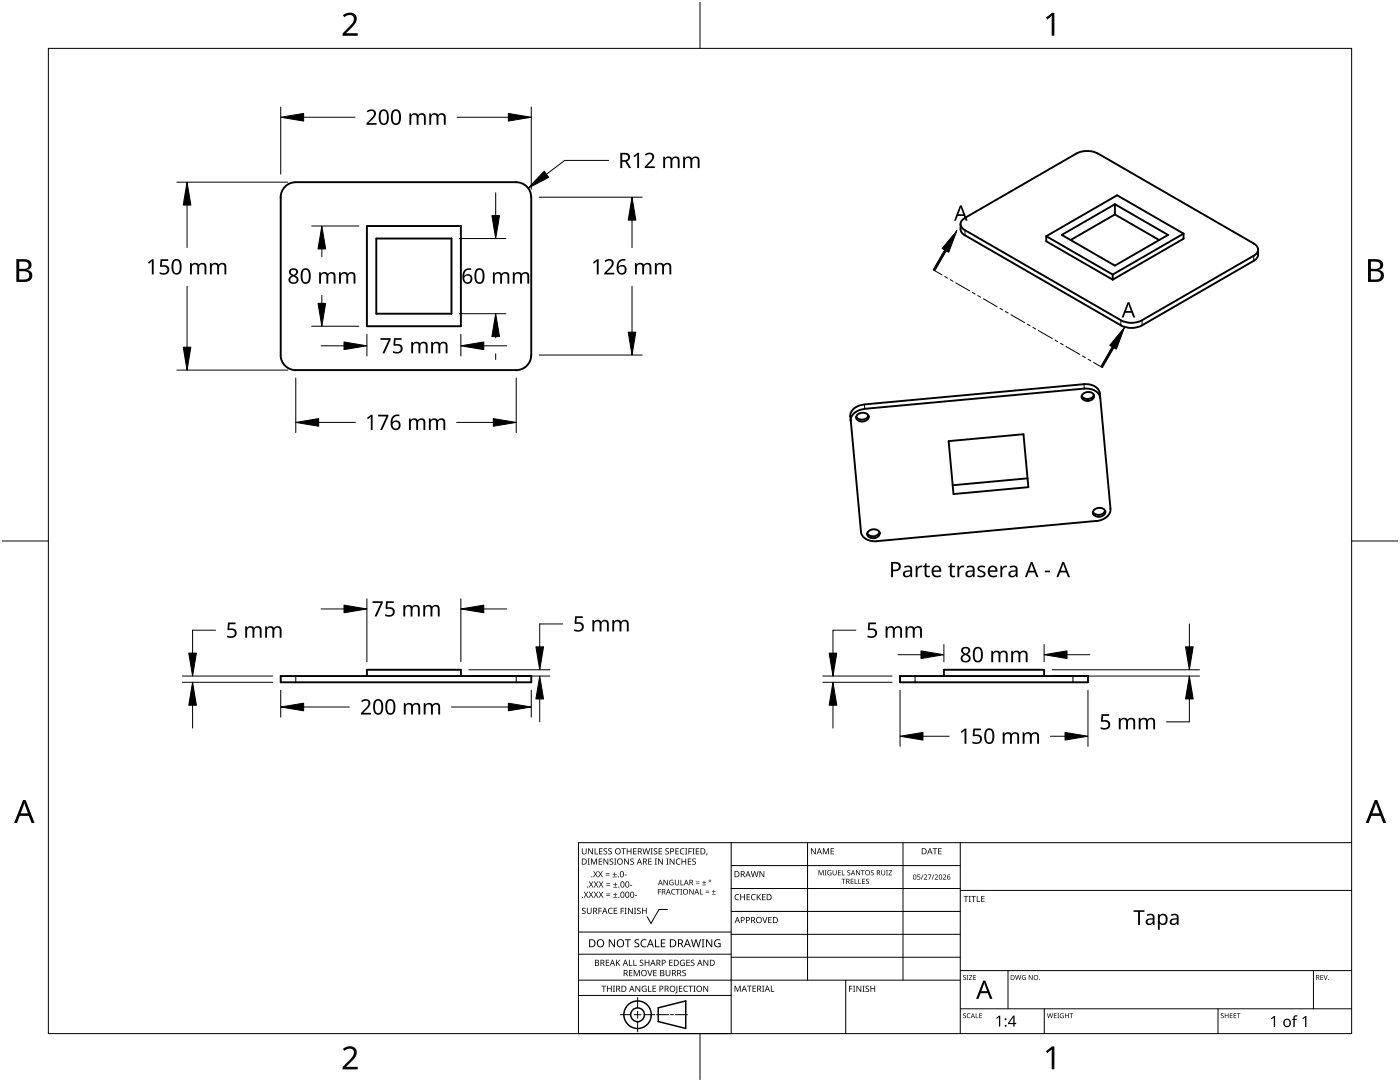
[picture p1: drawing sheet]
<svg xmlns="http://www.w3.org/2000/svg" width="279mm" height="216mm" viewBox="0 0 279 216" stroke-linecap="round" stroke-linejoin="round" font-family="sans-serif">
<g fill="none" stroke="#000" stroke-width=".38">
<path d="M103 36.4a2.95 2.95 0 0 1 3 3v31.4a3 3 0 0 1-3 3.1M103 36.3l-44 .1a3 3 0 0 0-3 3v31.4a3 3 0 0 0 3 3.1M73.2 45.1h18.8v20h-18.8zM75.1 47.6h15v15h-15zM191.7 45.8a1.68 1.68 0 0 0 .9 1.2M191.7 44.7v1M192.6 43.5l22.2-12.9a4.8 4.8 0 0 1 4.3 0l31.1 18a1.28 1.28 0 0 1 .9 1.2 1.28 1.28 0 0 1-.9 1.2l-22.3 12.9a4.7 4.7 0 0 1-4.2 0l-31.1-18a1.26 1.26 0 0 1-.9-1.2 1.26 1.26 0 0 1 .9-1.2M192.6 46.9l31.1 18M208.8 47.1l13.3 7.7M208.8 47.1v1.1l13.3 7.6M211.9 46.9l10.6-6.1 10.6 6.1-10.6 6.1zM222.1 54.8v1"/>
<path d="M222.5 42.8l-8.8 5.1M222.5 42.8l8.8 5.1M222.5 40.8v2M236.2 46.6l-13.3-7.6-14.1 8.1M236.2 46.6v1l-14.1 8.2M236.2 46.6l-14.1 8.2M250.2 52.1l-22.3 12.8M251.1 49.8a1.88 1.88 0 0 1-.9 2.3M59 73.8h44M216.1 78.7a1.36 1.36 0 0 1 2.3 .3 1.33 1.33 0 0 1-1.2 1 1.33 1.33 0 0 1-1.3-.8zM216.3 76.7a2.75 2.75 0 0 1 3.2 1.8M216.3 76.7l-43.8 4"/>
<path d="M218.3 78.8a1.43 1.43 0 0 1-2.4 .2M219.5 78.5l2.1 23.1M219.5 79.4a2.35 2.35 0 0 0-2.4-1.9l-44.5 4.1M223.7 64.9a4.7 4.7 0 0 0 4.2 0M169.7 83.1l2.1 23M171.1 82.8a1.38 1.38 0 0 1 2.3 .3 1.34 1.34 0 0 1-1.2 1 1.34 1.34 0 0 1-1.3-.7zM172.5 80.7a2.75 2.75 0 0 0-2.8 2.4M172.6 81.6a2.73 2.73 0 0 0-2.8 2.4M173.3 82.9a1.43 1.43 0 0 1-2.4 .2M189.3 88l15-1.4 .9 10.6-14.9 1.4zM205.1 95.4l-15 1.4M173.3 106.1a1.36 1.36 0 0 1 2.3 .3 1.33 1.33 0 0 1-1.2 1 1.33 1.33 0 0 1-1.3-.8z"/>
<path d="M175.5 106.2a1.43 1.43 0 0 1-2.4 .2M218.3 101.8a1.38 1.38 0 0 1 2.3 .3 1.33 1.33 0 0 1-1.2 1 1.33 1.33 0 0 1-1.3-.7zM218.8 103.9l-43.8 4.1a2.78 2.78 0 0 1-3.2-1.8M220.5 101.9a1.4 1.4 0 0 1-2.4 .3M221.6 101.6a2.63 2.63 0 0 1-2.8 2.4M56 134.9h50v1.2h-50zM73.2 134.9v-1.3h18.8v1.3M179.6 134.9h37.5v1.2h-37.5zM188.4 134.9v-1.3h20v1.3"/>
</g>
<path d="M192.6 45.9v1M250.2 51v1.1M216.3 76.7l.1 .8M223.7 63.9v1M227.9 63.9v1M172.5 80.7l.1 .9M59 134.9v1.2M103 134.9v1.2M182.6 134.9v1.2M214.1 134.9v1.2" fill="none" stroke="#000" stroke-width=".2"/>
<path d="M9.7 9.7h260v196.5h-260z" fill="none" stroke="#000" stroke-width=".2"/>
<path d="M139.7 .5v9.2M.5 108h9.2M269.7 108h9.2M139.7 206.2v9.2" fill="none" stroke="#000" stroke-width=".2"/>
<g fill="#000">
<path d="M68.4 3.1a1.64 1.64 0 0 1 2.8 .4 2.52 2.52 0 0 1-1.2 2.2l-.9 .9h2.3v.5h-3v-.4l1.2-1.2a1.95 1.95 0 0 0 .9-2.2 1.23 1.23 0 0 0-1.8 .1zM208.7 3.5l1.3-.9h.4v4.5h-.5v-4l-.9 .8zM68.4 209.3a1.64 1.64 0 0 1 2.8 .4 2.52 2.52 0 0 1-1.2 2.2l-.9 1h2.3v.5h-3v-.5l1.2-1.2a1.95 1.95 0 0 0 .9-2.1 1.23 1.23 0 0 0-1.8 .1zM208.7 209.8l1.3-1h.4v4.6h-.5v-4l-.9 .7z"/>
<path d="M3.3 51.7h1.3a1.28 1.28 0 0 1 1.7 1.3 1.04 1.04 0 0 1-.9 .9 1.23 1.23 0 0 1 1 1.5 1.23 1.23 0 0 1-1.5 .9h-1.6zM3.8 54.1v1.7h1a.86 .86 0 0 0 1-.9 .86 .86 0 0 0-1.1-.8zM3.8 52.2v1.4h.9a.78 .78 0 0 0 1-.7 .78 .78 0 0 0-1.1-.7z"/>
<path d="M273 51.7h1.3a1.28 1.28 0 0 1 1.7 1.3 1.04 1.04 0 0 1-.8 .9 1.23 1.23 0 0 1 1 1.5 1.23 1.23 0 0 1-1.6 .9h-1.6zM273.6 54.1v1.7h.9a.86 .86 0 0 0 1.1-.9 .86 .86 0 0 0-1.1-.8zM273.6 52.2v1.4h.8a.78 .78 0 0 0 1-.7 .78 .78 0 0 0-1.1-.7z"/>
<path d="M4.6 159.6h.5l1.8 4.6h-.6l-.6-1.4h-1.8l-.5 1.4h-.6zM4.8 160.2l-.7 2.1h1.5z"/>
<path d="M274.3 159.6h.6l1.7 4.6h-.6l-.5-1.4h-1.8l-.6 1.4h-.5zM274.6 160.2l-.7 2.1h1.4z"/>
</g>
<g fill="none" stroke="#000" stroke-width=".2">
<path d="M145.9 168.1v38.1h-30.5v-38.1h154.3M145.9 172.7h45.7M145.9 177.3h45.7M161.2 168.1v27.5M180.2 168.1v27.5M191.6 168.1v38.1M191.6 177.7h78.1M115.4 198.6h30.5M115.4 195.6h76.2M115.4 190.4h30.5M115.4 186h30.5M127.3 199v2.1"/>
<path d="M133.2 181.5h-1.7l-1.6 2.8-.7-1.4M145.9 181.9h45.7M145.9 186.4h45.7M145.9 191h45.7M168.8 195.6v10.6M191.6 193.7h78.1M201.2 193.7v7.6M262.1 193.7v7.6M123.8 202.5h2.1M126.6 202.5h1.3M127.3 201.8v1.4M127.3 203.8v2.1"/>
<path d="M128.6 202.5h2.1M131 202.5h2.4M133.8 202.5h.6M134.8 202.5h2.4M191.6 201.3h78.1M208.4 201.3v4.9M243.1 201.3v4.9"/>
</g>
<g fill="#000">
<path d="M116.1 169.3h.2v.8a.32 .32 0 0 0 .3 .3 .32 .32 0 0 0 .3-.3v-.8h.2v.8a.47 .47 0 0 1-.5 .4 .47 .47 0 0 1-.5-.5zM116.5 177.9h.2l.3 .5 .3-.5h.1l-.4 .6 .4 .6h-.1l-.3-.5-.4 .5h-.1l.4-.6zM117.3 171.3h.4l-.1 .1v1l.1 .1h-.4l.1-.1v-1zM117.4 169.3h.2l.6 1v-1h.1v1.2h-.1l-.7-1v1h-.1zM117.5 177.9h.2l.3 .5 .3-.5h.1l-.4 .6 .4 .6h-.1l-.4-.5-.3 .5h-.1l.4-.6zM117.5 175.9h.2l.3 .5 .3-.5h.1l-.4 .6 .5 .6h-.2l-.3-.5-.4 .5h-.1l.4-.6zM117.9 171.3h.3l.3 1 .4-1h.3v1.2h-.2v-1l-.4 1h-.1l-.4-1v1h-.2zM118.7 169.3h.1v1h.6v.2h-.7zM118.4 173.8h.1l.3 .5 .3-.5h.2l-.4 .6 .4 .7h-.1l-.4-.6-.3 .6h-.1l.4-.7zM118.5 177.9h.2l.2 .5 .3-.5h.2l-.4 .6 .4 .6h-.1l-.4-.5-.3 .5h-.1l.4-.6zM118.5 175.9h.2l.3 .5 .3-.5h.1l-.4 .6 .4 .6h-.1l-.3-.5-.4 .5h-.1l.4-.6zM119.5 171.3h.7v.1h-.6v.4h.5v.2h-.5v.4h.6v.1h-.7z"/>
<path d="M119.6 169.3h.6v.1h-.5v.4h.5v.1h-.5v.4h.5v.2h-.6zM119.4 173.8h.1l.3 .5 .3-.5h.2l-.4 .6 .4 .7h-.1l-.4-.6-.3 .6h-.2l.5-.7zM119.5 177.9h.1l.3 .5 .3-.5h.2l-.4 .6 .4 .6h-.1l-.4-.5-.3 .5h-.1l.4-.6zM119.5 175.9h.2l.3 .5 .3-.5h.1l-.4 .6 .4 .6h-.1l-.4-.5-.3 .5h-.1l.4-.6zM120.9 174.6h.8v.1h-.8zM120.9 174.2h.8v.1h-.8zM121 178.7h.8v.1h-.8zM121 178.3h.8v.1h-.8zM121 176.6h.8v.1h-.8zM121 176.3h.8v.1h-.8zM120.5 169.4l.4-.1h.3l-.1 .1a.25 .25 0 0 0-.4-.1 .25 .25 0 0 0 0 .4l.4 .3 .1 .2-.3 .3-.5-.1v-.1h.2a.27 .27 0 0 0 .4-.1 .27 .27 0 0 0-.3-.3l-.2-.2zM120.4 171.3h.2l.7 1-.1-1h.2v1.2h-.2l-.6-1v1h-.2z"/>
<path d="M121.4 169.4l.5-.1h.2v.1a.25 .25 0 0 0-.4-.1 .25 .25 0 0 0 0 .4l.4 .3v.2l-.2 .3-.5-.1v-.1h.1a.27 .27 0 0 0 .5-.1 .27 .27 0 0 0-.4-.3l-.2-.2zM122.3 174.9h.8v.2h-.8zM122.4 179h.8v.1h-.8zM122.4 177h.8v.1h-.8zM121.7 171.4l.4-.1 .3 .1-.1 .1a.25 .25 0 0 0-.4-.1 .25 .25 0 0 0 0 .4 .42 .42 0 0 1 .5 .5 .42 .42 0 0 1-.7 .2l-.1-.2 .2 .1a.27 .27 0 0 0 .5-.2 .27 .27 0 0 0-.4-.3l-.2-.2zM122.6 174h.1v.4h.4v.1h-.4v.4h-.1v-.4h-.3v-.1h.3zM122.7 178.1h.1v.4h.4v.1h-.4v.3h-.1v-.3h-.3v-.1h.3zM122.7 176.1h.2v.3h.3v.2h-.3v.3h-.2v-.3h-.3v-.2h.3zM122.6 171.3h.4l-.1 .1v1l.1 .1h-.4l.1-.1v-1zM124 169.3h.9v.1h-.4v1.1h-.1v-1.1h-.4zM124.7 174.5h.4v.2h-.4zM124.6 171.3h.1l.7 1v-1h.1v1.2h-.2l-.6-1v1h-.1z"/>
<path d="M125.7 176.6h.5v.1h-.5zM125.1 169.3h.1v.5h.7v-.5h.1v1.2h-.1v-.6h-.7v.6h-.1zM125.8 171.4l.5-.1 .2 .1v.1a.25 .25 0 0 0-.4-.1 .25 .25 0 0 0 0 .4 .42 .42 0 0 1 .4 .5 .42 .42 0 0 1-.7 .2v-.2l.1 .1a.27 .27 0 0 0 .5-.2 .27 .27 0 0 0-.4-.3l-.2-.2zM126.7 178.6h.4v.2h-.4zM126.4 169.3h.6v.1h-.5v.4h.5v.1h-.5v.4h.5v.2h-.6zM128.2 169.3h.2l.2 1 .3-1h.2l.2 1 .3-1h.1l-.3 1.2h-.1l-.3-1.1-.3 1.1h-.2zM129.4 171.3h.7v.1h-.6v.4h.5v.2h-.5v.4h.6v.1h-.7zM129.8 169.3h.5l-.2 .1v1l.2 .1h-.5l.2-.1v-1zM130.7 171.3h.4l-.1 .1v1l.1 .1h-.4l.1-.1v-1zM130.5 169.4l.4-.1h.3l-.1 .1a.25 .25 0 0 0-.4-.1 .25 .25 0 0 0 0 .4l.4 .3 .1 .2-.2 .3-.6-.1v-.1h.2a.27 .27 0 0 0 .4-.1 .27 .27 0 0 0-.3-.3l-.2-.2zM131.3 177.4h.6v.1h-.5v.4h.5v.1h-.5v.5h-.1zM131.4 169.3h.7v.1h-.5v.4h.5v.1h-.5v.4h.5v.2h-.7z"/>
<path d="M131.3 171.3h.2l.7 1v-1h.1v1.2h-.2l-.6-1v1h-.2zM132.4 175.6h.2l.6 .9v-.9h.1v1h-.2l-.6-.9v.9h-.1zM133 171.3h.4l-.1 .1v1l.1 .1h-.4l.1-.1v-1zM132.8 169.4l.4-.1h.3l-.1 .1a.25 .25 0 0 0-.3-.1 .25 .25 0 0 0 0 .4l.4 .3v.2l-.2 .3-.5-.1v-.1h.1a.27 .27 0 0 0 .5-.1 .27 .27 0 0 0-.4-.3l-.2-.2zM133.7 175.7l.5-.2 .2 .1v.1a.45 .45 0 0 0-.7 .4 .45 .45 0 0 0 .6 .4v-.3h-.2v-.1h.3v.5a.6 .6 0 0 1-.8-.1 .6 .6 0 0 1 .1-.8zM134.1 177.5l.4-.1h.3l-.1 .2a.44 .44 0 0 0-.6 .4 .44 .44 0 0 0 .6 .3 .52 .52 0 0 1-.7 0 .52 .52 0 0 1 .1-.8zM133.6 171.3h.2l.7 1v-1h.1v1.2h-.2l-.6-1v1h-.2zM134.9 177.4h.8v.1h-.4v1h-.1v-1h-.3zM135 171.5l.5-.2 .3 .1-.1 .1a.49 .49 0 0 0-.7 .4 .49 .49 0 0 0 .7 .5 .52 .52 0 0 1-.6 0 .52 .52 0 0 1-.2-.6zM134.8 169.3h.7v.1h-.6v.4h.5v.1h-.5v.4h.6v.2h-.7zM134.7 175.6h.1v.7a.28 .28 0 0 0 .3 .2 .28 .28 0 0 0 .3-.2v-.7h.1v.7a.42 .42 0 0 1-.4 .4 .42 .42 0 0 1-.4-.4zM135.8 175.6h.2v.9h.4v.1h-.6z"/>
<path d="M135.8 177.4h.3l-.1 .1v.9l.1 .1h-.3l.1-.1v-.9zM135.8 169.4l.4-.1h.4l-.1 .1h-.2a.49 .49 0 0 0-.4 .6 .49 .49 0 0 0 .7 .3 .52 .52 0 0 1-.7 .1 .52 .52 0 0 1-.2-.6zM136 171.3h.2v.5h.6v-.5h.1v1.2h-.1v-.5h-.6v.5h-.2zM136.7 169.3h.5l-.2 .1v1l.2 .1h-.5l.2-.1v-1zM137.4 169.3h.7v.1h-.6v.4h.5v.2h-.5v.5h-.1zM137.3 171.3h.7v.1h-.6v.4h.5v.2h-.5v.4h.6v.1h-.7zM137.6 177.4h.1l.6 .9v-.9h.1v1.1h-.1l-.6-.9v.9h-.1zM138.2 169.3h.4l-.1 .1v1l.1 .1h-.4l.1-.1v-1zM138.9 176.2h.7v.1h-.7zM138.9 175.9h.7v.1h-.7zM138.2 171.4l.4-.1 .3 .1-.1 .1a.25 .25 0 0 0-.4-.1 .25 .25 0 0 0 0 .4 .42 .42 0 0 1 .5 .5 .42 .42 0 0 1-.7 .2l-.1-.2 .2 .1a.27 .27 0 0 0 .5-.2 .27 .27 0 0 0-.4-.3l-.2-.2zM138.9 169.3h.6v.1h-.5v.4h.5v.1h-.5v.4h.5v.2h-.6z"/>
<path d="M139.7 177.4h.1v1h.5v.1h-.6zM140.1 176.5h.8v.1h-.8zM140.5 175.7h.1v.3h.3v.2h-.3v.3h-.1v-.3h-.4v-.2h.4zM140.8 178h.7v.2h-.7zM140.8 177.7h.7v.1h-.7zM141 170.3h.2l-.3 .4zM142.1 178.4h.7v.1h-.7zM142.4 177.6h.1v.3h.3v.1h-.3v.3h-.1v-.3h-.3v-.1h.3zM146.8 178.6l.4-.2 .3 .1v.1a.49 .49 0 0 0-.7 .4 .49 .49 0 0 0 .7 .5 .52 .52 0 0 1-.7 0 .52 .52 0 0 1-.2-.6zM147.7 178.4h.2v.5h.6v-.5h.2v1.2h-.2v-.5h-.6v.5h-.2zM149 178.4h.7v.1h-.5v.4h.4v.2h-.4v.4h.5v.1h-.7zM150 178.6l.5-.2 .3 .1-.1 .1a.49 .49 0 0 0-.7 .4 .49 .49 0 0 0 .8 .5 .52 .52 0 0 1-.7 0 .52 .52 0 0 1-.2-.6z"/>
<path d="M149.8 173.8h.2l.3 1.1 .2-1.1h.2l.3 1.1 .2-1.1h.2l-.3 1.2h-.2l-.3-1-.3 1h-.1zM151 178.4h.2v.6l.5-.6h.2l-.5 .5 .5 .7h-.2l-.4-.6-.1 .6h-.2zM151.6 173.8h.1l.7 1v-1h.1v1.2h-.1l-.7-1v1h-.1zM152.1 178.4h.7v.1h-.6v.4h.5v.2h-.5v.4h.6v.1h-.7zM161.8 169.3h.2l.7 1v-1h.1v1.2h-.2l-.6-1v1h-.2zM163.4 173.6h.2l.3 .9 .3-.9h.2v1.1h-.1v-.9l-.5 .9-.3-.9v.9h-.1zM164.2 169.3h.2l.4 .9 .4-.9h.2v1.2h-.1v-1.1l-.4 1.1h-.1l-.4-1.1v1.1h-.2zM164.6 173.6h.3l-.1 .1v.9l.1 .1h-.3l.1-.1v-.9zM165.2 173.8l.5-.2 .2 .1v.1a.42 .42 0 0 0-.7 .3 .42 .42 0 0 0 .6 .4v-.3h-.2v-.1h.3v.5a.56 .56 0 0 1-.7-.1 .56 .56 0 0 1 0-.7zM165.8 169.3h.6v.1h-.5v.4h.5v.1h-.5v.4h.5v.2h-.6zM166.2 173.6h.1v.7a.26 .26 0 0 0 .3 .3 .26 .26 0 0 0 .2-.3v-.7h.2v.7a.39 .39 0 0 1-.4 .4 .39 .39 0 0 1-.4-.4zM167.2 173.6h.6v.2h-.4v.3h.4v.1h-.4v.3h.4v.2h-.6z"/>
<path d="M168 173.6h.1v.9h.5v.2h-.6zM168 175.4h.7v.1h-.3v.9h-.1v-.9h-.3zM169.1 173.7l.4-.1 .2 .1v.1a.24 .24 0 0 0-.4-.1 .24 .24 0 0 0-.1 .3 .24 .24 0 0 0 .3 .1l.2 .2v.3l-.4 .1-.2-.1v-.1a.26 .26 0 0 0 .4 .1 .26 .26 0 0 0 .1-.4 .26 .26 0 0 0-.4-.1zM169.8 175.4h.5v.1h-.4v.3h.4v.1h-.4v.4h.4v.1h-.5zM170.6 175.4h.1v.9h.4v.1h-.5zM171.3 175.4h.1v.9h.5v.1h-.6zM170.8 173.6h.2l.5 .9v-.9h.1v1.1h-.1l-.6-.9 .1 .9h-.2zM171.8 173.6h.8v.2h-.4v.9h-.1v-.9h-.3zM172.1 175.4h.5v.1h-.4v.3h.4v.1h-.4v.4h.4v.1h-.5zM172.9 175.5l.3-.2 .2 .1v.1a.24 .24 0 0 0-.3-.1 .24 .24 0 0 0-.2 .3 .24 .24 0 0 0 .4 .1l.1 .2-.1 .3-.4 .1v-.2a.26 .26 0 0 0 .3 .1 .26 .26 0 0 0 .1-.3 .26 .26 0 0 0-.4-.2zM173.8 173.7l.4-.1 .2 .1-.1 .1a.24 .24 0 0 0-.3-.1 .24 .24 0 0 0-.1 .3 .24 .24 0 0 0 .3 .1l.2 .2v.3l-.4 .1-.2-.1v-.1a.26 .26 0 0 0 .4 .1 .26 .26 0 0 0 .1-.4 .26 .26 0 0 0-.4-.1zM175.9 173.6h.1v.7a.26 .26 0 0 0 .3 .3 .26 .26 0 0 0 .2-.3v-.7h.2v.7a.39 .39 0 0 1-.4 .4 .39 .39 0 0 1-.4-.4z"/>
<path d="M176.8 173.6h.4l-.1 .1v.9l.1 .1h-.4l.2-.1v-.9zM177.3 173.6h.7l-.5 .9h.5v.2h-.7l.6-.9h-.6zM183.1 174.5h.5v.1h-.4v.3a.34 .34 0 0 1 .4 .2 .34 .34 0 0 1-.1 .4 .34 .34 0 0 1-.5-.1 .27 .27 0 0 0 .4 .1 .27 .27 0 0 0 .1-.4 .27 .27 0 0 0-.4-.1zM184.2 174.5h.1l-.4 1h-.1zM184.4 174.6a.37 .37 0 0 1 .6 0 .37 .37 0 0 1-.3 .6l-.2 .2h.5v.1h-.6l.2-.4a.27 .27 0 0 0 .3-.3 .27 .27 0 0 0-.4-.2zM185.2 174.5h.7l-.5 1h-.1l.4-.9h-.5zM186.3 174.5h.2l-.4 1h-.2zM186.1 169.3h.9v.1h-.3v1.1h-.2v-1.1h-.4zM186.5 174.6a.37 .37 0 0 1 .6 0 .37 .37 0 0 1-.2 .6l-.2 .2h.5v.1h-.7l.3-.4a.27 .27 0 0 0 .3-.3 .27 .27 0 0 0-.4-.2zM187.2 169.3h.7v.1h-.5v.4h.5v.1h-.5v.4h.5v.2h-.7zM188.2 174.6a.37 .37 0 0 1 .6 0 .37 .37 0 0 1-.3 .6l-.2 .2h.5v.1h-.6l.2-.4a.27 .27 0 0 0 .3-.3 .27 .27 0 0 0-.4-.2zM192.3 178.8h.9v.1h-.3v1.1h-.2v-1.1h-.4z"/>
<path d="M193.3 178.8h.5l-.2 .1v1l.2 .1h-.5l.2-.1v-1zM193.8 178.8h1v.1h-.4v1.1h-.2v-1.1h-.4zM194.9 178.8h.2v1.1h.5v.1h-.7zM195.8 178.8h.7v.1h-.5v.4h.5v.1h-.5v.5h.5v.1h-.7zM116.2 181.3l.4-.2 .3 .1-.1 .1a.25 .25 0 0 0-.4-.1 .25 .25 0 0 0 0 .4l.4 .2 .1 .3-.3 .3-.5-.1v-.1h.2a.27 .27 0 0 0 .4-.1 .27 .27 0 0 0-.3-.3l-.2-.2zM117.1 181.1h.2v.8a.32 .32 0 0 0 .3 .3 .32 .32 0 0 0 .3-.3v-.8h.2v.8a.47 .47 0 0 1-.5 .5 .47 .47 0 0 1-.5-.5zM119.4 181.1h.7v.2h-.5v.4h.5v.1h-.5v.6h-.2zM120 196.7h1v.1h-.4v1.1h-.2v-1.1h-.4zM120.9 191.5h.7v.1h-.5v.4h.4v.2h-.4v.4h.5v.1h-.7zM121.5 181.3l.4-.2 .4 .1-.1 .1a.49 .49 0 0 0-.7 .5 .49 .49 0 0 0 .7 .4 .52 .52 0 0 1-.6 .1 .52 .52 0 0 1-.3-.6zM121.1 196.7h.2v.5h.6v-.5h.2v1.2h-.2v-.6h-.6v.6h-.2zM121.5 187.4h.2l.9 1.3v-1.3h.1v1.6h-.2l-.8-1.3v1.3h-.2z"/>
<path d="M122.3 196.7h.4l-.1 .1v1l.1 .1h-.4l.2-.1v-1zM122.5 181.1h.7v.2h-.6v.4h.5v.1h-.5v.4h.6v.2h-.7zM122.9 191.5h.2v.6l.5-.6h.2l-.5 .5 .5 .7h-.2l-.4-.6-.1 .6h-.2zM123.9 181.1h.6v.2h-.5v.4h.5v.1h-.5v.6h-.1zM124.7 181.1h.4l-.2 .2v.9l.2 .2h-.4l.1-.2v-.9zM124.7 187.4h1.2v.2h-.5v1.4h-.2v-1.4h-.5zM125.5 191.5h.2v1.1h.5v.1h-.7zM125.5 193.6h.7v.1h-.5v.4h.5v.1h-.5v.4h.5v.2h-.7zM125.3 181.1h.2l.7 1.1-.1-1.1h.2v1.3h-.2l-.6-1v1h-.2zM126.4 191.5h.2v1.1h.5v.1h-.7zM126.5 181.1h.5l-.2 .2v.9l.2 .2h-.5l.2-.2v-.9zM126.5 193.6h.2l.4 1 .4-1h.2v1.2h-.2v-1.1l-.4 1.1h-.1l-.4-1.1v1.1h-.1z"/>
<path d="M126.7 187.6l.3-.2 .6 .1-.2 .1a.33 .33 0 0 0-.6 .2 .33 .33 0 0 0 .4 .4 .47 .47 0 0 1 .4 .6 .47 .47 0 0 1-.7 .2h-.3v-.2h.2a.35 .35 0 0 0 .6-.2 .35 .35 0 0 0-.5-.4l-.3-.2zM126.8 196.7h.2l.6 1v-1h.2v1.2h-.2l-.7-1 .1 1h-.2zM127.2 181.3l.4-.2 .3 .1-.1 .1a.25 .25 0 0 0-.4-.1 .25 .25 0 0 0 0 .4l.4 .2 .1 .3-.3 .3-.5-.1v-.1h.2a.27 .27 0 0 0 .4-.1 .27 .27 0 0 0-.3-.3l-.2-.2zM127.7 191.6l.5-.1 .2 .1v.1a.25 .25 0 0 0-.4-.1 .25 .25 0 0 0 0 .4l.4 .2v.3l-.2 .2h-.5v-.2l.1 .1a.27 .27 0 0 0 .5-.2 .27 .27 0 0 0-.4-.3l-.2-.2zM128 187.6l.6-.2 .4 .1v.2a.64 .64 0 0 0-1 .5 .64 .64 0 0 0 1 .6v.2a.83 .83 0 0 1-1.1-.3 .83 .83 0 0 1 .1-1.1zM128.2 196.8l.6-.1 .2 .1v.1a.5 .5 0 0 0-.8 .4 .5 .5 0 0 0 .7 .5v-.4h-.3v-.1h.4v.6a.66 .66 0 0 1-.8-.2 .66 .66 0 0 1 0-.9zM128.1 181.1h.2v.6h.6v-.6h.2v1.3h-.2v-.6h-.6v.6h-.2zM129.2 193.6h.1l.4 1 .3-1h.2l-.4 1.2h-.2zM129.3 196.7h.2v1.1h.5v.1h-.7zM128.7 191.5h.1v.5h.6v-.5h.2v1.2h-.2v-.5h-.6v.5h-.1zM130.7 187.4h.2v1.4h.7v.2h-.9zM130.2 196.7h.7v.1h-.5v.4h.5v.1h-.5v.5h.5v.1h-.7z"/>
<path d="M130.4 193.6h.6v.1h-.5v.4h.5v.1h-.5v.4h.5v.2h-.6zM131.9 187.4h.9v.2h-.7v.5h.6v.2h-.6v.5h.7v.2h-.9zM132.8 193.6h.2v.7a.32 .32 0 0 0 .3 .4 .32 .32 0 0 0 .3-.4v-.7h.2v.7a.47 .47 0 0 1-.5 .5 .47 .47 0 0 1-.5-.5zM133.5 191.5h.7v.1h-.5v.4h.5v.2h-.5v.4h.5v.1h-.7zM135 196.7h.2v1.3l-.1 .2h-.3l-.1-.1 .3-.2zM135.5 196.7h.7v.1h-.5v.4h.4v.1h-.4v.5h.5v.1h-.7zM135.8 191.7l.5-.2 .4 .1-.1 .1a.5 .5 0 0 0-.8 .4 .5 .5 0 0 0 .7 .5v-.4h-.2v-.1h.4v.6a.66 .66 0 0 1-.9-.1 .66 .66 0 0 1 0-.9zM136.2 193.7l.4-.2 .3 .1-.1 .1a.25 .25 0 0 0-.4-.1 .25 .25 0 0 0 0 .4 .42 .42 0 0 1 .5 .6 .42 .42 0 0 1-.7 .2l-.1-.2h.2a.27 .27 0 0 0 .5-.1 .27 .27 0 0 0-.4-.3l-.2-.2zM136.5 196.8l.5-.1 .3 .1-.1 .1a.49 .49 0 0 0-.7 .4 .49 .49 0 0 0 .8 .4 .52 .52 0 0 1-.7 .1 .52 .52 0 0 1-.2-.6zM137 191.5h.7v.1h-.6v.4h.5v.2h-.5v.4h.6v.1h-.7zM137.4 196.7h.9v.1h-.4v1.1h-.1v-1.1h-.4zM137.9 191.6l.4-.1 .3 .1-.1 .1a.25 .25 0 0 0-.4-.1 .25 .25 0 0 0 0 .4l.4 .2 .1 .3-.2 .2h-.6v-.2l.2 .1a.27 .27 0 0 0 .5-.2 .27 .27 0 0 0-.4-.3l-.2-.2z"/>
<path d="M138.4 196.7h.4l-.1 .1v1l.1 .1h-.4l.1-.1v-1zM137.9 187.4h.2l.3 1.4 .4-1.4h.2l.4 1.4 .3-1.4h.2l-.4 1.6h-.2l-.4-1.3-.4 1.3h-.2zM140 187.4h.6l-.2 .2v1.3l.2 .1h-.6l.2-.1v-1.3zM140.4 196.7h.1l.7 1v-1h.1v1.2h-.1l-.7-1v1h-.1zM140.4 191.5h.2l.6 1v-1h.1v1.2h-.1l-.7-1v1h-.1zM140.9 187.4h.2l.9 1.3v-1.3h.2v1.6h-.3l-.8-1.3v1.3h-.2zM142.7 187.6l.7-.2 .4 .1-.1 .2a.65 .65 0 0 0-1 .5 .65 .65 0 0 0 .9 .6v-.4h-.3v-.2h.5v.7a.86 .86 0 0 1-1.1-.1 .86 .86 0 0 1 0-1.2zM146.6 196.7h.2l.4 1 .4-1h.2v1.2h-.1v-1.1l-.4 1.1h-.2l-.4-1.1v1.1h-.1zM149.1 196.7h.9v.1h-.4v1.1h-.1v-1.1h-.4zM150.2 196.7h.7v.1h-.6v.4h.5v.1h-.5v.5h.6v.1h-.7zM152.1 183h.2l.3 1 .4-1h.2l-.5 1.2h-.1zM152.1 196.7h.4l-.1 .1v1l.1 .1h-.4l.1-.1v-1z"/>
<path d="M153.8 196.7h.2v1.1h.5v.1h-.7zM153.3 183h.7v.1h-.5v.4h.5v.1h-.5v.5h.5v.1h-.7zM169.5 196.7h.6v.1h-.5v.5h.5v.1h-.5v.5h-.1zM170.2 196.7h.5l-.2 .1v1l.2 .1h-.5l.2-.1v-1zM170.9 196.7h.2l.6 1v-1h.2v1.2h-.2l-.6-1v1h-.2zM172.1 196.7h.5l-.2 .1v1l.2 .1h-.5l.2-.1v-1zM172.8 196.8l.4-.1h.2v.2a.25 .25 0 0 0-.4-.1 .25 .25 0 0 0 0 .4l.4 .2 .1 .3-.3 .2h-.5v-.2l.2 .1a.27 .27 0 0 0 .4-.2 .27 .27 0 0 0-.3-.3l-.3-.2zM173.7 196.7h.2v.5h.6v-.5h.2v1.2h-.2v-.6h-.6v.6h-.2zM192.2 194.7l.4-.1h.2l-.1 .1a.24 .24 0 0 0-.3 0 .24 .24 0 0 0-.1 .3 .24 .24 0 0 0 .4 .1l.1 .1-.1 .3h-.4l-.1-.1a.24 .24 0 0 0 .3 .1 .24 .24 0 0 0 .1-.3l-.4-.3zM192.9 194.6h.4l-.1 .1v.7l.1 .1h-.4l.1-.1v-.7zM193.4 194.6h.6l-.5 .8h.6v.1h-.7l.5-.8h-.5zM194.2 194.6h.6v.1h-.4v.3h.4v.1h-.4v.3h.4v.1h-.6z"/>
<path d="M202.6 194.6h.1l.2 .8 .2-.8h.2l.2 .8 .2-.8h.1l-.2 .9h-.2l-.2-.8-.2 .8h-.2zM204.1 194.7l.3-.1h.3l-.1 .1a.4 .4 0 0 0-.6 .4 .4 .4 0 0 0 .6 .3v-.3l-.2-.1h.3v.5a.53 .53 0 0 1-.7-.1 .53 .53 0 0 1 .1-.7zM205.3 194.6h.2l.5 .8v-.8h.1v.9h-.2l-.5-.8v.8h-.1zM226.2 181.6h2.2v.4h-.9v2.5h-.4v-2.5h-.9zM263.5 194.6h.6v.1h-.5v.3h.4v.1h-.4v.3h.5v.1h-.6zM264.1 194.6h.2l.2 .8 .3-.8h.2l-.4 .9h-.1zM192.2 202.3l.4-.1h.2l-.1 .1a.24 .24 0 0 0-.3 0 .24 .24 0 0 0-.1 .3 .24 .24 0 0 0 .4 .1l.1 .2-.1 .2-.4 .1-.1-.2a.24 .24 0 0 0 .3 .1 .24 .24 0 0 0 .1-.3l-.4-.2zM193.1 202.3l.6-.1-.3 .1a.4 .4 0 0 0-.3 .5 .4 .4 0 0 0 .5 .2 .46 .46 0 0 1-.6 0 .46 .46 0 0 1 .1-.7zM194.7 202.2h.1v.8h.5v.2h-.6zM195.4 202.2h.6v.1h-.4v.3h.4v.1h-.4v.4h.4v.1h-.6zM198.8 203.1l.6-.4h.2v2.1h-.2v-1.9l-.5 .4zM209 202.2h.1l.2 .8 .2-.8h.1l.3 .8 .2-.8h.1l-.3 1h-.1l-.2-.9-.3 .9h-.1z"/>
<path d="M210.3 202.2h.6v.1h-.4v.3h.3v.1h-.3v.4h.4v.1h-.6zM211 202.2h.4l-.2 .1v.8l.2 .1h-.4l.1-.1v-.8zM211.6 202.3l.7-.1-.1 .1a.4 .4 0 0 0-.6 .4 .4 .4 0 0 0 .6 .3v-.2l-.2-.2h.3v.5a.53 .53 0 0 1-.7-.1 .53 .53 0 0 1 0-.7zM212.5 202.2h.2v.4h.5v-.4h.1v1h-.1v-.5h-.5v.5h-.2zM213.4 202.2h.8v.1h-.3v.9h-.2v-.9h-.3zM243.7 202.3l.3-.1h.2v.1a.24 .24 0 0 0-.3 0 .24 .24 0 0 0-.1 .3 .24 .24 0 0 0 .3 .1l.1 .2-.1 .2-.4 .1-.1-.2a.24 .24 0 0 0 .4 .1 .24 .24 0 0 0 0-.3l-.3-.2zM244.4 202.2h.2v.4h.5v-.4h.1v1h-.1v-.5h-.5v.5h-.2zM245.4 202.2h.6v.1h-.4v.3h.4v.1h-.4v.4h.4v.1h-.6zM246.2 202.2h.5v.1h-.4v.3h.4v.1h-.4v.4h.4v.1h-.5zM246.8 202.2h.8v.1h-.3v.9h-.2v-.9h-.3zM253.7 203.2l.6-.5h.2v2.2h-.3v-1.9l-.4 .4zM258.2 202.7l.3-.1h.5l-.1 .3-.4-.1-.1 .2v.3h.4v.2h-.4v1.4h-.3v-1.4h-.3l.3-.2z"/>
<path d="M259.9 203.2l.6-.5h.2v2.2h-.2v-1.9l-.5 .4z"/>
<path d="M116.1 171.3h.4a.61 .61 0 0 1 .6 .6 .61 .61 0 0 1-.6 .6h-.4zM116.3 171.4v1h.1a.48 .48 0 0 0 .5-.5 .48 .48 0 0 0-.4-.5z"/>
<path d="M122.7 169.9a.61 .61 0 0 1 1.2 0 .61 .61 0 0 1-1.2 0zM123 169.5a.47 .47 0 0 0-.1 .7 .47 .47 0 0 0 .8 0v-.1a.45 .45 0 0 0-.1-.6 .45 .45 0 0 0-.6 0z"/>
<path d="M123.1 171.9a.61 .61 0 0 1 1.2 0 .61 .61 0 0 1-1.2 0zM123.5 171.5l-.2 .4a.45 .45 0 0 0 .7 .4 .45 .45 0 0 0 0-.8l-.2-.1z"/>
<path d="M123.9 173.9a.51 .51 0 0 1 .6 .1 .51 .51 0 0 1 0 .7 .44 .44 0 0 1-.6 .3 .44 .44 0 0 1-.2-.6zM123.9 174v.1a.48 .48 0 0 0 .3 .8 .53 .53 0 0 0 .2-.5 .53 .53 0 0 0-.4-.4z"/>
<path d="M124 178a.44 .44 0 0 1 .5 0 .44 .44 0 0 1 .1 .5 .46 .46 0 0 1-.4 .7 .46 .46 0 0 1-.4-.7zM124.1 178.1l-.1 .2a.45 .45 0 0 0 .3 .7 .53 .53 0 0 0 .2-.5 .53 .53 0 0 0-.4-.4z"/>
<path d="M124 176a.44 .44 0 0 1 .5 0 .44 .44 0 0 1 .1 .5 .46 .46 0 0 1-.4 .6 .46 .46 0 0 1-.4-.7zM124.1 176.1l-.1 .4a.31 .31 0 0 0 .2 .5 .31 .31 0 0 0 .3-.5l-.1-.4z"/>
<path d="M124.9 178a.5 .5 0 0 1 .7 .1 .5 .5 0 0 1 0 .6 .44 .44 0 0 1-.6 .4 .44 .44 0 0 1-.2-.6zM125 178.1a.48 .48 0 0 0-.1 .6 .48 .48 0 0 0 .4 .3l.1-.8-.2-.2z"/>
<path d="M124.9 176a.44 .44 0 0 1 .6 0 .44 .44 0 0 1 .1 .5 .46 .46 0 0 1-.5 .6 .46 .46 0 0 1-.3-.7zM125 176.1l-.1 .4a.31 .31 0 0 0 .3 .5 .31 .31 0 0 0 .2-.5v-.4z"/>
<path d="M125.9 178a.5 .5 0 0 1 .6 .1 .5 .5 0 0 1 0 .6 .44 .44 0 0 1-.5 .4 .44 .44 0 0 1-.2-.6zM126 178.1l-.1 .1a.48 .48 0 0 0 .4 .8 .53 .53 0 0 0 .2-.5 .53 .53 0 0 0-.5-.4z"/>
<path d="M127.3 169.3h.3a.35 .35 0 0 1 .5 .2 .35 .35 0 0 1-.3 .4l.4 .6h-.2l-.3-.5h-.3v.5h-.1zM127.4 169.4v.4h.2a.23 .23 0 0 0 .3-.2 .23 .23 0 0 0-.3-.2z"/>
<path d="M127.5 171.3h.2l.4 1.2h-.1l-.2-.4h-.4l-.2 .4h-.1zM127.6 171.5l-.2 .5h.4z"/>
<path d="M128.3 171.3h.3a.35 .35 0 0 1 .5 .2 .35 .35 0 0 1-.3 .5l.4 .5h-.2l-.3-.5h-.2v.5h-.2zM128.5 171.4v.5h.1a.23 .23 0 0 0 .3-.2 .23 .23 0 0 0-.3-.3z"/>
<path d="M131.7 175.5h.1l.5 1.1h-.2l-.1-.3h-.4l-.2 .3h-.1zM131.8 175.7l-.2 .5h.4z"/>
<path d="M132.1 177.4h.3a.31 .31 0 0 1 .4 .2 .31 .31 0 0 1-.2 .4l.3 .5h-.2l-.3-.5h-.2v.5h-.1zM132.2 177.5v.4h.2a.21 .21 0 0 0 .2-.2 .21 .21 0 0 0-.2-.2z"/>
<path d="M133.3 177.4h.1l.5 1.1h-.2l-.1-.4h-.4l-.2 .4h-.1zM133.4 177.5l-.2 .5h.4z"/>
<path d="M133.8 169.3h.6l.1 .2-.1 .4-.5 .1v.5h-.1zM133.9 169.4v.5a.29 .29 0 0 0 .5-.3 .29 .29 0 0 0-.5-.2z"/>
<path d="M136.9 175.5h.1l.4 1.1h-.1l-.1-.3h-.5l-.1 .3h-.1zM137 175.7l-.2 .5h.3z"/>
<path d="M136.2 177.9a.55 .55 0 0 1 1.1 0 .55 .55 0 0 1-1.1 0zM136.4 177.9a.45 .45 0 0 0 .9 0 .45 .45 0 0 0-.9 0z"/>
<path d="M137.6 175.6h.3a.31 .31 0 0 1 .4 .2 .31 .31 0 0 1-.2 .4l.3 .4h-.2l-.2-.4h-.3v.4h-.1zM137.7 175.7v.4h.2a.21 .21 0 0 0 .3-.2 .21 .21 0 0 0-.3-.2z"/>
<path d="M139 177.4h.1l.4 1.1h-.1l-.1-.4h-.5l-.1 .4h-.1zM139.1 177.5l-.2 .5h.3z"/>
<path d="M139.8 169.3h.4a.54 .54 0 0 1 .6 .6 .56 .56 0 0 1-.7 .6h-.3zM140 169.4v.9h.1a.48 .48 0 0 0 .5-.4 .48 .48 0 0 0-.4-.5z"/>
<path d="M141.4 175.8a.25 .25 0 0 1 .5 0 .25 .25 0 0 1-.5 0zM141.5 175.8a.15 .15 0 0 0 .3 0 .15 .15 0 0 0-.3 0z"/>
<path d="M146.6 173.8h.4a.61 .61 0 0 1 .6 .6 .61 .61 0 0 1-.7 .6h-.3zM146.8 174v.9h.1a.43 .43 0 0 0 .5-.5 .41 .41 0 0 0-.4-.4z"/>
<path d="M147.8 173.8h.4a.35 .35 0 0 1 .4 .3 .35 .35 0 0 1-.2 .4l.3 .5h-.2l-.3-.5h-.2v.5h-.2zM148 174v.4h.2a.23 .23 0 0 0 .3-.2 .23 .23 0 0 0-.3-.2z"/>
<path d="M149.2 173.8h.1l.5 1.2h-.1l-.2-.3h-.5l-.1 .3h-.2zM149.3 174l-.2 .5h.4z"/>
<path d="M153 178.4h.4a.55 .55 0 0 1 .6 .6 .56 .56 0 0 1-.6 .6h-.4zM153.2 178.5v1h.1a.48 .48 0 0 0 .5-.5 .48 .48 0 0 0-.4-.5z"/>
<path d="M163.4 169.2h.2l.5 1.3h-.2l-.2-.4h-.4l-.2 .4h-.1zM163.5 169.4l-.2 .6h.4z"/>
<path d="M168.9 175.4h.3a.29 .29 0 0 1 .3 .2 .29 .29 0 0 1-.2 .3l.3 .5h-.1l-.3-.4h-.2v.4h-.1zM169 175.5v.3h.2a.2 .2 0 0 0 .2-.1 .2 .2 0 0 0-.2-.2z"/>
<path d="M170.2 173.6h.1l.4 1.1h-.1l-.2-.4h-.4l-.1 .4h-.1zM170.2 173.8l-.1 .4h.3z"/>
<path d="M172.6 174.1a.51 .51 0 0 1 1 0 .51 .51 0 0 1-1 0zM172.8 174.1a.4 .4 0 0 0 .8 0 .4 .4 0 0 0-.8 0z"/>
<path d="M175 173.6h.3a.29 .29 0 0 1 .3 .2 .29 .29 0 0 1-.2 .4l.3 .5h-.1l-.3-.5h-.2v.5h-.1zM175.1 173.7v.4h.2a.2 .2 0 0 0 .2-.2 .2 .2 0 0 0-.2-.2z"/>
<path d="M182.3 174.6h.4l.2 .5a.38 .38 0 0 1-.5 .4 .38 .38 0 0 1-.2-.6zM182.4 174.6l-.1 .2a.38 .38 0 0 0 .3 .6 .41 .41 0 0 0 .2-.5 .41 .41 0 0 0-.4-.3z"/>
<path d="M184 169.3h.3a.61 .61 0 0 1 .6 .6 .61 .61 0 0 1-.6 .6h-.3zM184.1 169.4v.9h.2a.43 .43 0 0 0 .5-.4 .41 .41 0 0 0-.5-.5z"/>
<path d="M185.5 169.2h.1l.5 1.3h-.1l-.2-.4h-.5l-.1 .4h-.2zM185.6 169.4l-.2 .6h.4z"/>
<path d="M187.5 174.6l.1-.1a.51 .51 0 0 1 .4 .5 .51 .51 0 0 1-.5 .5l-.1-.4zM187.6 174.6l-.1 .2a.38 .38 0 0 0 .3 .6 .41 .41 0 0 0 .1-.5 .41 .41 0 0 0-.3-.3z"/>
<path d="M189.1 174.6l.5-.1-.4 .2-.1 .3a.33 .33 0 0 1 .5 .1 .33 .33 0 0 1-.2 .5 .33 .33 0 0 1-.4-.4zM189.1 175.2a.25 .25 0 0 0 .5 0 .25 .25 0 0 0-.5 0z"/>
<path d="M118.4 181.1h.3a.35 .35 0 0 1 .4 .3 .35 .35 0 0 1-.2 .4l.3 .6h-.1l-.3-.5h-.3v.5h-.1zM118.5 181.3v.4h.2a.23 .23 0 0 0 .3-.2 .23 .23 0 0 0-.3-.2z"/>
<path d="M118.7 191.5h.4a.31 .31 0 0 1 .4 .2 .31 .31 0 0 1-.2 .4 .33 .33 0 0 1 .3 .4 .33 .33 0 0 1-.4 .2h-.5zM118.9 192.2v.4h.2a.23 .23 0 0 0 .3-.2 .23 .23 0 0 0-.3-.2zM118.9 191.6v.4h.2a.21 .21 0 0 0 .3-.2 .21 .21 0 0 0-.3-.2z"/>
<path d="M117.6 187.4h.5a.71 .71 0 0 1 .7 .8 .73 .73 0 0 1-.8 .8h-.4zM117.8 187.6v1.2h.2a.56 .56 0 0 0 .6-.6 .54 .54 0 0 0-.6-.6z"/>
<path d="M119.8 191.5h.4a.35 .35 0 0 1 .4 .3 .35 .35 0 0 1-.2 .4l.3 .5h-.2l-.3-.5h-.2v.5h-.2zM120 191.6v.5h.2a.23 .23 0 0 0 .3-.2 .23 .23 0 0 0-.3-.3z"/>
<path d="M119.3 187.6a.74 .74 0 0 1 .9-.1 .74 .74 0 0 1 .4 .7 .77 .77 0 0 1-1.1 .8 .77 .77 0 0 1-.3-1.3zM119.5 187.7l-.2 .5a.56 .56 0 0 0 .7 .6 .56 .56 0 0 0 .3-.9 .51 .51 0 0 0-.8-.2z"/>
<path d="M120.6 181.1h.2l.4 1.3h-.1l-.2-.4h-.4l-.2 .4h-.1zM120.7 181.3l-.2 .6h.4z"/>
<path d="M122.2 191.5h.1l.5 1.2h-.2l-.1-.3h-.5l-.2 .3h-.1zM122.2 191.7l-.2 .5h.4z"/>
<path d="M123 196.7h.3a.35 .35 0 0 1 .4 .2 .35 .35 0 0 1-.2 .5l.3 .5h-.1l-.3-.5h-.3v.5h-.1zM123.1 196.8v.5h.2a.23 .23 0 0 0 .3-.3 .23 .23 0 0 0-.3-.2z"/>
<path d="M123.3 187.6a.74 .74 0 0 1 .8-.1 .74 .74 0 0 1 .5 .7 .77 .77 0 0 1-1.1 .8 .77 .77 0 0 1-.3-1.3zM123.5 187.7l-.2 .5a.56 .56 0 0 0 .7 .6 .56 .56 0 0 0 .3-.9 .51 .51 0 0 0-.8-.2z"/>
<path d="M124.5 193.6h.3a.35 .35 0 0 1 .4 .2 .35 .35 0 0 1-.2 .4l.3 .6h-.1l-.3-.5h-.3v.5h-.1zM124.6 193.7v.4h.2a.23 .23 0 0 0 .3-.2 .23 .23 0 0 0-.3-.2z"/>
<path d="M124 196.7h.4a.54 .54 0 0 1 .6 .6 .56 .56 0 0 1-.6 .6h-.4zM124.2 196.8v1h.2a.48 .48 0 0 0 .5-.5 .48 .48 0 0 0-.5-.5z"/>
<path d="M124.7 191.5h.2l.4 1.2h-.1l-.2-.3h-.4l-.2 .3h-.1zM124.8 191.7l-.2 .5h.4z"/>
<path d="M126 196.7h.2l.4 1.2h-.1l-.2-.4h-.4l-.2 .4h-.1zM126.1 196.8l-.2 .6h.4z"/>
<path d="M127.9 194.2a.61 .61 0 0 1 1.2 0 .61 .61 0 0 1-1.2 0zM128.2 193.8l-.1 .4a.45 .45 0 0 0 .7 .4 .45 .45 0 0 0 0-.8l-.2-.1z"/>
<path d="M129.7 187.4h.2l.6 1.6h-.2l-.2-.5h-.6l-.2 .5h-.2zM129.8 187.6l-.2 .7h.5z"/>
<path d="M130.2 191.5h.2l.5 1.2h-.2l-.2-.3h-.4l-.2 .3h-.1zM130.3 191.7l-.2 .5h.4z"/>
<path d="M131 191.5h.4a.35 .35 0 0 1 .4 .3 .35 .35 0 0 1-.2 .4l.3 .5h-.2l-.3-.5h-.2v.5h-.2zM131.2 191.6v.5h.2a.23 .23 0 0 0 .2-.2 .23 .23 0 0 0-.3-.3z"/>
<path d="M131.8 193.6h.3a.31 .31 0 0 1 .4 .1 .31 .31 0 0 1-.2 .4 .33 .33 0 0 1 .3 .4 .33 .33 0 0 1-.4 .3h-.4zM131.9 194.2v.4h.3a.23 .23 0 0 0 .2-.2 .23 .23 0 0 0-.3-.2zM131.9 193.7v.4h.2a.21 .21 0 0 0 .3-.2 .21 .21 0 0 0-.3-.2z"/>
<path d="M131.6 196.7h.5l.3 .3-.1 .3-.5 .1v.5h-.2zM131.8 196.8v.5a.29 .29 0 0 0 .4-.2 .29 .29 0 0 0-.4-.3z"/>
<path d="M132.6 196.7h.4a.35 .35 0 0 1 .4 .2 .35 .35 0 0 1-.2 .5l.3 .5h-.2l-.3-.5h-.2v.5h-.2zM132.8 196.8v.5h.2a.23 .23 0 0 0 .3-.3 .23 .23 0 0 0-.3-.2z"/>
<path d="M132.1 191.5h.5l.2 .3-.1 .4-.5 .1v.4h-.1zM132.2 191.6v.5a.29 .29 0 0 0 .5-.2 .29 .29 0 0 0-.5-.3z"/>
<path d="M134.1 193.6h.3a.35 .35 0 0 1 .5 .2 .35 .35 0 0 1-.3 .4l.4 .6h-.2l-.3-.5h-.2v.5h-.2zM134.3 193.7v.4h.1a.23 .23 0 0 0 .3-.2 .23 .23 0 0 0-.3-.2z"/>
<path d="M133.5 197.3a.65 .65 0 0 1 1.3 0 .65 .65 0 0 1-1.3 0zM133.9 196.9a.47 .47 0 0 0-.1 .7 .47 .47 0 0 0 .7 0l.1-.1a.45 .45 0 0 0-.1-.6 .45 .45 0 0 0-.6 0z"/>
<path d="M133.7 187.4h.5a.71 .71 0 0 1 .8 .8 .73 .73 0 0 1-.9 .8h-.4zM133.9 187.6v1.2h.2a.56 .56 0 0 0 .6-.6 .54 .54 0 0 0-.6-.6z"/>
<path d="M135.2 193.6h.3a.35 .35 0 0 1 .4 .2 .35 .35 0 0 1-.2 .4l.3 .6h-.1l-.3-.5h-.3v.5h-.1zM135.3 193.7v.4h.2a.23 .23 0 0 0 .3-.2 .23 .23 0 0 0-.3-.2z"/>
<path d="M134.5 191.5h.4a.54 .54 0 0 1 .6 .6 .56 .56 0 0 1-.7 .6h-.3zM134.6 191.6v1h.2a.48 .48 0 0 0 .5-.5 .48 .48 0 0 0-.5-.5z"/>
<path d="M135.3 187.4h.4a.45 .45 0 0 1 .6 .3 .45 .45 0 0 1-.3 .6l.4 .7h-.2l-.4-.6h-.3v.6h-.2zM135.5 187.6v.6h.2a.3 .3 0 0 0 .4-.3 .3 .3 0 0 0-.4-.3z"/>
<path d="M137.1 187.4h.2l.6 1.6h-.2l-.2-.5h-.6l-.2 .5h-.2zM137.2 187.6l-.3 .7h.5z"/>
<path d="M139.6 191.5h.1l.5 1.2h-.1l-.2-.3h-.5l-.1 .3h-.2zM139.7 191.7l-.2 .5h.4z"/>
<path d="M138.9 197.3a.61 .61 0 0 1 1.2 0 .61 .61 0 0 1-1.2 0zM139.3 196.9a.47 .47 0 0 0-.1 .7 .47 .47 0 0 0 .7 0v-.1a.45 .45 0 0 0-.1-.6 .45 .45 0 0 0-.5 0z"/>
<path d="M141.7 191.5h.3a.54 .54 0 0 1 .6 .6 .56 .56 0 0 1-.6 .6h-.3zM141.8 191.6v1h.2a.48 .48 0 0 0 .5-.5 .48 .48 0 0 0-.5-.5z"/>
<path d="M147.1 183h.1l.5 1.2h-.2l-.1-.4h-.5l-.1 .4h-.2zM147.1 183.1l-.1 .6h.3z"/>
<path d="M147.9 183h.6l.1 .3-.1 .3-.5 .1v.5h-.1zM148 183.1v.5a.29 .29 0 0 0 .5-.2 .29 .29 0 0 0-.5-.3z"/>
<path d="M148.5 196.7h.1l.5 1.2h-.2l-.1-.4h-.5l-.2 .4h-.1zM148.5 196.8l-.2 .6h.4z"/>
<path d="M148.9 183h.5l.3 .3-.2 .3-.5 .1v.5h-.1zM149 183.1v.5a.29 .29 0 0 0 .5-.2 .29 .29 0 0 0-.5-.3z"/>
<path d="M149.9 183h.3a.35 .35 0 0 1 .5 .2 .35 .35 0 0 1-.3 .5l.4 .5h-.2l-.3-.5h-.2v.5h-.2zM150.1 183.1v.5h.1a.23 .23 0 0 0 .3-.3 .23 .23 0 0 0-.3-.2z"/>
<path d="M151.1 196.7h.4a.35 .35 0 0 1 .4 .2 .35 .35 0 0 1-.2 .5l.3 .5h-.2l-.3-.5h-.2v.5h-.2zM151.3 196.8v.5h.2a.23 .23 0 0 0 .2-.3 .23 .23 0 0 0-.2-.2z"/>
<path d="M150.8 183.6a.61 .61 0 0 1 1.2 0 .61 .61 0 0 1-1.2 0zM151.2 183.2a.47 .47 0 0 0-.1 .7 .47 .47 0 0 0 .7 0v-.1a.45 .45 0 0 0 0-.6 .45 .45 0 0 0-.6 0z"/>
<path d="M153.1 196.7h.1l.5 1.2h-.2l-.1-.4h-.5l-.2 .4h-.1zM153.1 196.8l-.2 .6h.4z"/>
<path d="M154.3 183h.3a.55 .55 0 0 1 .6 .6 .56 .56 0 0 1-.6 .6h-.3zM154.4 183.1v1h.2a.48 .48 0 0 0 .5-.5 .48 .48 0 0 0-.5-.5z"/>
<path d="M196.2 195.7h.4l1.5 3.6h-.5l-.5-1.1h-1.4l-.4 1.1h-.5zM196.4 196.1l-.5 1.7h1.1z"/>
<path d="M201.7 194.6h.3a.49 .49 0 0 1 .5 .5 .49 .49 0 0 1-.5 .4h-.3zM201.8 194.7v.7h.4l.1-.2v-.3z"/>
<path d="M206.2 195.1a.5 .5 0 0 1 1 0 .5 .5 0 0 1-1 0zM206.4 195a.4 .4 0 0 0 .8 0 .4 .4 0 0 0-.8 0z"/>
<path d="M228.9 182.5a.9 .9 0 0 1 .9-.2 .9 .9 0 0 1 .6 .8v1.4h-.3v-.3a.71 .71 0 0 1-1.1 .3 .71 .71 0 0 1 0-1.1l1.1-.2a.51 .51 0 0 0-.2-.5 .51 .51 0 0 0-.6 0l-.3 .1zM229.1 183.7l-.1 .4 .4 .2a.63 .63 0 0 0 .7-.8z"/>
<path d="M231.1 182.4h.3v.3a.95 .95 0 0 1 1.3-.2 .95 .95 0 0 1 .3 1.2 .9 .9 0 0 1-.6 .8 .9 .9 0 0 1-1-.2v1.2h-.3zM231.6 182.8l-.1 .4a.7 .7 0 0 0 .1 .9 .7 .7 0 0 0 .8 .1 .95 .95 0 0 0-.3-1.6z"/>
<path d="M233.7 182.5a.9 .9 0 0 1 .9-.2 .9 .9 0 0 1 .6 .8v1.4h-.2l-.1-.3a.71 .71 0 0 1-1.1 .3 .71 .71 0 0 1 0-1.1l1.1-.2a.51 .51 0 0 0-.2-.5 .51 .51 0 0 0-.6 0l-.3 .1zM233.9 183.7a.48 .48 0 0 0 .3 .7 .48 .48 0 0 0 .6-.5l.1-.4z"/>
<path d="M262.7 194.6h.2a.28 .28 0 0 1 .4 .1 .28 .28 0 0 1-.2 .4l.3 .4h-.2l-.2-.4h-.2v.4h-.1zM262.8 194.7v.3h.1a.19 .19 0 0 0 .3-.2 .19 .19 0 0 0-.3-.1z"/>
<path d="M194.1 202.2l.5 1-.3-.3h-.3l-.3 .3zM194.2 202.3l-.2 .4h.3z"/>
<path d="M202.2 202.7h.3v1.4h.3v.3h-.3v.4h-.3v-.4h-1v-.3zM202.2 202.9l-.8 1.2h.8z"/>
<path d="M256.3 203.5a.77 .77 0 0 1 .9-.2 .77 .77 0 0 1 .4 .8 .81 .81 0 0 1-1.1 .8 .81 .81 0 0 1-.3-1.3zM256.6 203.6l-.2 .5a.52 .52 0 0 0 .6 .6 .52 .52 0 0 0 .3-.7 .48 .48 0 0 0-.2-.5 .48 .48 0 0 0-.5 .1z"/>
<circle cx="116.2" cy="179.1" r=".11"/>
<circle cx="117.2" cy="177" r=".11"/>
<circle cx="118.1" cy="175" r=".11"/>
<circle cx="123.4" cy="175" r=".11"/>
<circle cx="123.5" cy="179.1" r=".11"/>
<circle cx="123.5" cy="177" r=".11"/>
<circle cx="207.5" cy="195.5" r=".09"/>
<circle cx="265.1" cy="195.5" r=".09"/>
<circle cx="200.7" cy="204.7" r=".2"/>
<circle cx="200.7" cy="203.4" r=".2"/>
</g>
<g fill="none" stroke="#000" stroke-width=".3">
<path d="M131.4 201.1l5.5-1.4v5.5l-5.5-1.4z"/>
<circle cx="127.2" cy="202.5" r="2.73"/>
<circle cx="127.2" cy="202.5" r="1.37"/>
</g>
<g fill="none" stroke="#000" stroke-width=".2">
<path d="M56 21.4v13.4M57.4 36.3h-22.1M70.8 23.4h-10.2M91.2 23.4h10.3M98.9 38.5v4.5M106 21.4v16.4M121.5 32h-8.8l-3.6 2.8M128.2 39.3h-20.6M37.3 40.9v8.5M37.3 57.1v12.2M64.2 49.7v1.5M64.2 58.9v1.6"/>
<path d="M71.6 45.1h-9.4M101 47.6h-9.3M126.1 57.1v9.2M126.1 43.9v5.5M35.3 73.8h22.1M59 75.4v10.9M62.2 65.1h9.4M68.7 69h-4.6M73.2 66.7v4.3M91.7 62.6h9.3M92 66.7v4.3M96.5 69h4.6"/>
<path d="M98.9 67.2v.2M98.9 70.6v1.1M103 75.4v10.9M107.6 70.8h20.6M63.6 84.3h7.3M98.5 84.3h-7.4M73.2 119.5v12.6M92 119.5v12.6M36.4 134.9h18M43 125.8h-4.6v9.1M54.4 136.1h-18M56 137.7v5.4"/>
<path d="M68.7 121.5h-4.6M93.6 134.9h16.1M96.5 121.5h4.6M106 137.7v5.4M107.7 139.5v4.5M109.7 133.6h-16.1M112.3 124.5h-4.6v9.1M164.2 134.9h13.8M170.8 125.8h-4.6v9.1M178 136.1h-13.8M179.2 130.6h4.6M179.6 137.7v11.2"/>
<path d="M188.4 128.6v3.5M208.4 128.6v3.5M210 134.9h29.4M217.1 137.7v11.2M217.5 130.6h-4.6M237.4 134.9v9.1h-4.6M237.4 124.5v4.6M239.4 133.6h-29.4M38.4 140.7v4.6M60.6 141.1h9.1M101.5 141.1h-11.4M166.2 140.7v4.6"/>
<path d="M189.4 146.9h-5.2M209.6 146.9h3"/>
</g>
<g fill="#000" stroke="#000" stroke-width=".2">
<path d="M56 23.4l4.6-.8v1.6zM101.5 22.6l4.5 .8-4.5 .8zM108.6 34.2l.9 1.2-4.1 2.1zM37.3 36.3l.8 4.6h-1.5zM64.2 45.1l.8 4.6h-1.5zM98.2 43h1.5l-.8 4.6zM126.1 39.3l.8 4.6h-1.5zM36.6 69.3h1.5l-.8 4.5zM63.5 60.5h1.5l-.8 4.6zM68.7 68.2l4.5 .8-4.5 .8zM92 69l4.5-.8v1.6zM98.9 62.6l.8 4.6h-1.5z"/>
<path d="M125.4 66.3h1.5l-.8 4.5zM59 84.3l4.6-.8v1.6zM98.5 83.5l4.5 .8-4.5 .8zM37.7 130.3h1.5l-.8 4.6zM68.7 120.7l4.5 .8-4.5 .8zM92 121.5l4.5-.8v1.6zM107.7 134.9l.8 4.6h-1.5zM107 129.1h1.5l-.8 4.5zM165.5 130.3h1.5l-.8 4.6zM183.8 129.9l4.6 .7-4.6 .8zM208.4 130.6l4.5-.7v1.5zM237.4 134.9l.7 4.6h-1.5z"/>
<path d="M236.6 129.1h1.5l-.7 4.5zM38.4 136.1l.8 4.6h-1.5zM56 141.1l4.6-.8v1.5zM101.5 140.3l4.5 .8-4.5 .7zM166.2 136.1l.8 4.6h-1.5zM179.6 146.9l4.6-.8v1.6zM212.6 146.1l4.5 .8-4.5 .8z"/>
</g>
<g fill="#000">
<path d="M73.2 22.2a1.01 1.01 0 0 1 1.1-.4 1.01 1.01 0 0 1 .7 1l-.3 .6-1.1 1.2h1.6v.3h-2.1v-.3l1.1-1.1a.72 .72 0 0 0 .5-.7 .72 .72 0 0 0-.5-.7l-.8 .3zM81.7 22.6h.3l.1 .3a.86 .86 0 0 1 1.4 .1 .81 .81 0 0 1 .9-.4 .81 .81 0 0 1 .6 .8v1.5h-.4v-1.5a.56 .56 0 0 0-.7-.5 .56 .56 0 0 0-.4 .7v1.3h-.3v-1.5a.57 .57 0 0 0-.8-.5 .57 .57 0 0 0-.3 .8v1.2h-.4zM85.7 22.6h.3v.3a.86 .86 0 0 1 1.4 .1 .81 .81 0 0 1 1-.4 .81 .81 0 0 1 .5 .8v1.5h-.3v-1.5a.56 .56 0 0 0-.7-.5 .56 .56 0 0 0-.4 .7v1.3h-.4v-1.5a.57 .57 0 0 0-.7-.5 .57 .57 0 0 0-.3 .8v1.2h-.4zM126.4 31.1l.8-.6h.3v3h-.3v-2.6l-.6 .5zM128.7 30.8a1.01 1.01 0 0 1 1.2-.4 1.01 1.01 0 0 1 .6 1.1l-.2 .5-1.2 1.2h1.6v.3h-2v-.3l1.1-1.1a.72 .72 0 0 0 .4-.7 .72 .72 0 0 0-.5-.6l-.8 .3zM132.4 31.3h.3v.3a.86 .86 0 0 1 1.4 0 .81 .81 0 0 1 1-.4 .81 .81 0 0 1 .5 .8v1.5h-.3v-1.4a.56 .56 0 0 0-.7-.6 .56 .56 0 0 0-.4 .8v1.2h-.4v-1.4a.57 .57 0 0 0-.7-.6 .57 .57 0 0 0-.4 .9v1.1h-.3zM136.3 31.3h.3l.1 .3a.86 .86 0 0 1 1.4 0 .81 .81 0 0 1 .9-.4 .81 .81 0 0 1 .6 .8v1.5h-.4v-1.4a.56 .56 0 0 0-.6-.6 .56 .56 0 0 0-.4 .8v1.2h-.4v-1.4a.57 .57 0 0 0-.7-.6 .57 .57 0 0 0-.4 .9v1.1h-.4zM29.5 52.4l.9-.7h.3v3.1h-.4v-2.7l-.6 .5zM32 51.7h1.6v.4h-1.2l-.1 .8h.5a.99 .99 0 0 1 1 1.2 .99 .99 0 0 1-1.4 .7l-.5-.2v-.3a.88 .88 0 0 0 .9 .2 .88 .88 0 0 0 .6-.8 .85 .85 0 0 0-1.3-.4l-.2-.1zM37.9 52.5h.3l.1 .3a.86 .86 0 0 1 1.4 0 .81 .81 0 0 1 .9-.3 .81 .81 0 0 1 .6 .8v1.5h-.4v-1.5a.56 .56 0 0 0-.6-.5 .56 .56 0 0 0-.5 .7v1.3h-.3v-1.5a.57 .57 0 0 0-.8-.5 .57 .57 0 0 0-.3 .8v1.2h-.4zM41.9 52.5h.3v.3a.86 .86 0 0 1 1.5 0 .81 .81 0 0 1 .9-.3 .81 .81 0 0 1 .6 .8v1.5h-.4v-1.5a.56 .56 0 0 0-.7-.5 .56 .56 0 0 0-.4 .7v1.3h-.4v-1.5a.57 .57 0 0 0-.7-.5 .57 .57 0 0 0-.3 .8v1.2h-.4zM63.7 54.3h.3v.3a.86 .86 0 0 1 1.5 .1 .81 .81 0 0 1 .9-.4 .81 .81 0 0 1 .6 .8v1.5h-.4v-1.5a.56 .56 0 0 0-.7-.5 .56 .56 0 0 0-.4 .7v1.3h-.4v-1.5a.57 .57 0 0 0-.7-.5 .57 .57 0 0 0-.3 .8v1.2h-.4z"/>
<path d="M67.7 54.3h.3v.3a.86 .86 0 0 1 1.4 .1 .81 .81 0 0 1 1-.4 .81 .81 0 0 1 .5 .8v1.5h-.3v-1.5a.56 .56 0 0 0-.7-.5 .56 .56 0 0 0-.4 .7v1.3h-.4v-1.5a.57 .57 0 0 0-.7-.5 .57 .57 0 0 0-.4 .8v1.2h-.3zM98.4 54.3h.3v.3a.86 .86 0 0 1 1.4 .1 .81 .81 0 0 1 1-.4 .81 .81 0 0 1 .5 .8v1.5h-.3v-1.5a.56 .56 0 0 0-.7-.5 .56 .56 0 0 0-.4 .7v1.3h-.4v-1.5a.57 .57 0 0 0-.7-.5 .57 .57 0 0 0-.4 .8v1.2h-.3zM102.3 54.3h.3l.1 .3a.86 .86 0 0 1 1.4 .1 .81 .81 0 0 1 .9-.4 .81 .81 0 0 1 .6 .8v1.5h-.4v-1.5a.56 .56 0 0 0-.6-.5 .56 .56 0 0 0-.4 .7v1.3h-.4v-1.5a.57 .57 0 0 0-.7-.5 .57 .57 0 0 0-.4 .8v1.2h-.4zM118.3 52.4l.9-.7h.3v3.1h-.4v-2.7l-.6 .5zM120.6 52a1.01 1.01 0 0 1 1.2-.3 1.01 1.01 0 0 1 .7 1l-.3 .6-1.1 1.1h1.5v.4h-2v-.3l1.1-1.2a.72 .72 0 0 0 .4-.6 .72 .72 0 0 0-.4-.7l-.9 .3zM126.7 52.5h.3l.1 .3a.86 .86 0 0 1 1.4 0 .81 .81 0 0 1 .9-.3 .81 .81 0 0 1 .6 .8v1.5h-.4v-1.5a.56 .56 0 0 0-.6-.5 .56 .56 0 0 0-.5 .7v1.3h-.3v-1.5a.57 .57 0 0 0-.7-.5 .57 .57 0 0 0-.4 .8v1.2h-.4zM130.7 52.5h.3l.1 .3a.86 .86 0 0 1 1.4 0 .81 .81 0 0 1 .9-.3 .81 .81 0 0 1 .6 .8v1.5h-.4v-1.5a.56 .56 0 0 0-.7-.5 .56 .56 0 0 0-.4 .7v1.3h-.4v-1.5a.57 .57 0 0 0-.7-.5 .57 .57 0 0 0-.3 .8v1.2h-.4zM75.9 67.5h2.1v.3l-1.3 2.7h-.4l1.3-2.7h-1.7zM78.6 67.5h1.5v.3h-1.2v.9a1.02 1.02 0 0 1 1.5 .8 1.02 1.02 0 0 1-1.4 1l-.6-.1v-.4a.88 .88 0 0 0 1 .3 .88 .88 0 0 0 .6-.9 .85 .85 0 0 0-1.3-.4l-.2-.1zM82.1 68.2h.3v.3a.86 .86 0 0 1 1.4 .1 .81 .81 0 0 1 1-.4 .81 .81 0 0 1 .5 .8v1.5h-.3v-1.5a.56 .56 0 0 0-.7-.5 .56 .56 0 0 0-.4 .7v1.3h-.4v-1.5a.57 .57 0 0 0-.7-.5 .57 .57 0 0 0-.4 .8v1.2h-.3zM86 68.2h.3l.1 .3a.86 .86 0 0 1 1.4 .1 .81 .81 0 0 1 .9-.4 .81 .81 0 0 1 .6 .8v1.5h-.4v-1.5a.56 .56 0 0 0-.6-.5 .56 .56 0 0 0-.4 .7v1.3h-.4v-1.5a.57 .57 0 0 0-.7-.5 .57 .57 0 0 0-.4 .8v1.2h-.4zM73.2 83.4l.9-.6h.3v3h-.4v-2.7l-.6 .5z"/>
<path d="M75.5 82.8h2v.2l-1.2 2.8h-.4l1.2-2.7h-1.6zM81.6 83.5h.3l.1 .3a.86 .86 0 0 1 1.4 .1 .81 .81 0 0 1 .9-.4 .81 .81 0 0 1 .6 .8v1.5h-.4v-1.5a.56 .56 0 0 0-.6-.5 .56 .56 0 0 0-.5 .7v1.3h-.3v-1.5a.57 .57 0 0 0-.8-.5 .57 .57 0 0 0-.3 .8v1.2h-.4zM85.6 83.5h.3v.3a.86 .86 0 0 1 1.5 .1 .81 .81 0 0 1 .9-.4 .81 .81 0 0 1 .6 .8v1.5h-.4v-1.5a.56 .56 0 0 0-.7-.5 .56 .56 0 0 0-.4 .7v1.3h-.4v-1.5a.57 .57 0 0 0-.7-.5 .57 .57 0 0 0-.3 .8v1.2h-.4zM182.7 112.9h.3l.1 .4 .4-.4h.6l-.1 .3h-.4a.73 .73 0 0 0-.5 .8v1.2h-.4zM184.7 112.4h.2v.5h.7v.3h-.7v1.3l.2 .4h.5v.2a.69 .69 0 0 1-1.1-.6v-1.3h-.3v-.2l.3-.1zM189.7 112.4h.2v.5h.7v.3h-.7v1.3l.2 .4h.5v.2a.69 .69 0 0 1-1-.6v-1.3h-.4v-.2l.4-.1zM191.1 112.9h.3v.4l.4-.4h.6v.3h-.5a.73 .73 0 0 0-.5 .8v1.2h-.3zM195.2 113.1a1.34 1.34 0 0 1 1.4-.1l-.1 .3-.5-.1a.37 .37 0 0 0-.6 .1 .37 .37 0 0 0 .4 .5l.2 .1a.69 .69 0 0 1 .7 .8 .69 .69 0 0 1-.9 .5l-.7-.1v-.4l.7 .2 .5-.1v-.4l-.5-.3a.68 .68 0 0 1-.6-1zM199.6 112.9h.4v.4l.4-.4h.6l-.1 .3h-.4a.73 .73 0 0 0-.5 .8v1.2h-.4zM208.5 113.9h1.1v.3h-1.1zM45.5 124.2h1.5v.4h-1.2l-.1 .8h.3a.96 .96 0 0 1 1.2 .7 .96 .96 0 0 1-.8 1.2l-1.1-.2v-.3a.88 .88 0 0 0 1 .2 .88 .88 0 0 0 .5-.8 .85 .85 0 0 0-1.2-.4l-.2-.1zM48.9 125h.3l.1 .3a.86 .86 0 0 1 1.4 0 .81 .81 0 0 1 .9-.3 .81 .81 0 0 1 .6 .8v1.5h-.4v-1.5a.56 .56 0 0 0-.6-.6 .56 .56 0 0 0-.4 .8v1.3h-.4v-1.5a.57 .57 0 0 0-.7-.5 .57 .57 0 0 0-.4 .8v1.2h-.4z"/>
<path d="M52.9 125h.3l.1 .3a.86 .86 0 0 1 1.4 0 .81 .81 0 0 1 .9-.3 .81 .81 0 0 1 .6 .8v1.5h-.4v-1.5a.56 .56 0 0 0-.6-.6 .56 .56 0 0 0-.5 .8v1.3h-.3v-1.5a.57 .57 0 0 0-.7-.5 .57 .57 0 0 0-.4 .8v1.2h-.4zM74.4 120h2v.3l-1.2 2.7h-.5l1.3-2.7h-1.6zM77.1 120h1.5v.3h-1.2l-.1 .9a1.02 1.02 0 0 1 1.5 .8 1.02 1.02 0 0 1-1.4 1l-.5-.1v-.4a.88 .88 0 0 0 .9 .3 .88 .88 0 0 0 .6-.9 .85 .85 0 0 0-1.3-.4l-.2-.1zM80.5 120.7h.3l.1 .3a.86 .86 0 0 1 1.4 .1 .81 .81 0 0 1 .9-.4 .81 .81 0 0 1 .6 .8v1.5h-.4v-1.5a.56 .56 0 0 0-.7-.5 .56 .56 0 0 0-.4 .8v1.2h-.4v-1.5a.57 .57 0 0 0-.7-.5 .57 .57 0 0 0-.3 .8v1.2h-.4zM84.5 120.7h.3v.3a.86 .86 0 0 1 1.4 .1 .81 .81 0 0 1 1-.4 .81 .81 0 0 1 .5 .8v1.5h-.3v-1.5a.56 .56 0 0 0-.7-.5 .56 .56 0 0 0-.4 .8v1.2h-.4v-1.5a.57 .57 0 0 0-.7-.5 .57 .57 0 0 0-.4 .8v1.2h-.3zM114.8 123h1.5v.3h-1.2l-.1 .9a1.02 1.02 0 0 1 1.5 .8 1.02 1.02 0 0 1-1.4 1l-.5-.1v-.4a.88 .88 0 0 0 1 .3 .88 .88 0 0 0 .5-.9 .85 .85 0 0 0-1.2-.4l-.2-.1zM118.2 123.7h.3l.1 .3a.86 .86 0 0 1 1.4 .1 .81 .81 0 0 1 .9-.4 .81 .81 0 0 1 .6 .8v1.5h-.4v-1.5a.56 .56 0 0 0-.6-.5 .56 .56 0 0 0-.5 .7v1.3h-.3v-1.5a.57 .57 0 0 0-.7-.5 .57 .57 0 0 0-.4 .8v1.2h-.4zM122.2 123.7h.3l.1 .3a.86 .86 0 0 1 1.4 .1 .81 .81 0 0 1 .9-.4 .81 .81 0 0 1 .6 .8v1.5h-.4v-1.5a.56 .56 0 0 0-.7-.5 .56 .56 0 0 0-.4 .7v1.3h-.4v-1.5a.57 .57 0 0 0-.7-.5 .57 .57 0 0 0-.3 .8v1.2h-.4zM173.3 124.2h1.5v.4h-1.2v.8h.4a.99 .99 0 0 1 1 1.2 .99 .99 0 0 1-1.3 .7l-.6-.2v-.3a.88 .88 0 0 0 1 .2 .88 .88 0 0 0 .5-.8 .85 .85 0 0 0-1.2-.4l-.2-.1zM176.7 125h.3l.1 .3a.86 .86 0 0 1 1.4 0 .81 .81 0 0 1 .9-.3 .81 .81 0 0 1 .6 .8v1.5h-.4v-1.5a.56 .56 0 0 0-.6-.6 .56 .56 0 0 0-.4 .8v1.3h-.4v-1.5a.57 .57 0 0 0-.7-.5 .57 .57 0 0 0-.4 .8v1.2h-.4zM180.7 125h.3l.1 .3a.86 .86 0 0 1 1.4 0 .81 .81 0 0 1 .9-.3 .81 .81 0 0 1 .6 .8v1.5h-.4v-1.5a.56 .56 0 0 0-.6-.6 .56 .56 0 0 0-.5 .8v1.3h-.3v-1.5a.57 .57 0 0 0-.7-.5 .57 .57 0 0 0-.4 .8v1.2h-.4zM197.8 129.9h.3l.1 .3a.86 .86 0 0 1 1.4 0 .81 .81 0 0 1 .9-.3 .81 .81 0 0 1 .6 .8v1.4h-.4v-1.4a.56 .56 0 0 0-.6-.6 .56 .56 0 0 0-.4 .8v1.2h-.4v-1.4a.57 .57 0 0 0-.7-.6 .57 .57 0 0 0-.4 .9v1.1h-.4z"/>
<path d="M201.8 129.9h.3l.1 .3a.86 .86 0 0 1 1.4 0 .81 .81 0 0 1 .9-.3 .81 .81 0 0 1 .6 .8v1.4h-.4v-1.4a.56 .56 0 0 0-.7-.6 .56 .56 0 0 0-.4 .8v1.2h-.3v-1.4a.57 .57 0 0 0-.8-.6 .57 .57 0 0 0-.3 .9v1.1h-.4zM72.1 139.9a1.01 1.01 0 0 1 1.1-.4 1.01 1.01 0 0 1 .7 1l-.3 .6-1.1 1.1h1.5v.4h-2v-.3l1.1-1.1a.72 .72 0 0 0 .5-.7 .72 .72 0 0 0-.5-.7l-.8 .3zM80.6 140.3h.3v.3a.86 .86 0 0 1 1.5 0 .81 .81 0 0 1 .9-.3 .81 .81 0 0 1 .6 .8v1.5h-.4v-1.5a.56 .56 0 0 0-.7-.5 .56 .56 0 0 0-.4 .7v1.3h-.4v-1.5a.57 .57 0 0 0-.7-.5 .57 .57 0 0 0-.3 .8v1.2h-.4zM84.6 140.3h.3v.3a.86 .86 0 0 1 1.4 0 .81 .81 0 0 1 1-.3 .81 .81 0 0 1 .5 .8v1.5h-.3v-1.5a.56 .56 0 0 0-.7-.5 .56 .56 0 0 0-.4 .7v1.3h-.4v-1.5a.57 .57 0 0 0-.7-.5 .57 .57 0 0 0-.4 .8v1.2h-.3zM191.7 146l.9-.6h.3v3h-.4v-2.6l-.6 .5zM194.2 145.4h1.6v.3h-1.2l-.1 .9h.5a.99 .99 0 0 1 1 1.1 .99 .99 0 0 1-1.4 .7l-.5-.1v-.4a.88 .88 0 0 0 .9 .3 .88 .88 0 0 0 .6-.9 .85 .85 0 0 0-1.3-.4l-.2-.1zM200.1 146.1h.3l.1 .3a.86 .86 0 0 1 1.4 .1 .81 .81 0 0 1 .9-.4 .81 .81 0 0 1 .6 .8v1.5h-.4v-1.5a.56 .56 0 0 0-.6-.5 .56 .56 0 0 0-.5 .8v1.2h-.3v-1.5a.57 .57 0 0 0-.8-.5 .57 .57 0 0 0-.3 .8v1.2h-.4zM204.1 146.1h.3v.3a.86 .86 0 0 1 1.5 .1 .81 .81 0 0 1 .9-.4 .81 .81 0 0 1 .6 .8v1.5h-.4v-1.5a.56 .56 0 0 0-.7-.5 .56 .56 0 0 0-.4 .8v1.2h-.4v-1.5a.57 .57 0 0 0-.7-.5 .57 .57 0 0 0-.3 .8v1.2h-.4zM219.8 142.5h1.6v.3h-1.2l-.1 .9a1.02 1.02 0 0 1 1.5 .9 1.02 1.02 0 0 1-1.4 1l-.6-.2v-.3a.88 .88 0 0 0 1 .2 .88 .88 0 0 0 .6-.8 .85 .85 0 0 0-1.3-.4l-.2-.2zM223.3 143.3h.3v.3a.86 .86 0 0 1 1.4 0 .81 .81 0 0 1 1-.3 .81 .81 0 0 1 .5 .8v1.4h-.3v-1.4a.56 .56 0 0 0-.7-.6 .56 .56 0 0 0-.4 .8v1.2h-.4v-1.4a.57 .57 0 0 0-.7-.6 .57 .57 0 0 0-.3 .9v1.1h-.4zM227.3 143.3h.3v.3a.86 .86 0 0 1 1.4 0 .81 .81 0 0 1 .9-.3 .81 .81 0 0 1 .6 .8v1.4h-.3v-1.4a.56 .56 0 0 0-.7-.6 .56 .56 0 0 0-.4 .8v1.2h-.4v-1.4a.57 .57 0 0 0-.7-.6 .57 .57 0 0 0-.4 .9v1.1h-.3z"/>
<path d="M76 22a1.05 1.05 0 0 1 1.2 0 1.05 1.05 0 0 1 .4 1.2 1.31 1.31 0 0 1-1 1.7 1.22 1.22 0 0 1-1-1.5l.1-.9zM76.2 22.3a2.23 2.23 0 0 0 .1 2.3 .68 .68 0 0 0 .8-.2 .68 .68 0 0 0 .1-.7 1.17 1.17 0 0 0-.6-1.6z"/>
<path d="M78.4 22a1.05 1.05 0 0 1 1.2 0 1.05 1.05 0 0 1 .4 1.2 1.28 1.28 0 0 1-1.1 1.7 1.37 1.37 0 0 1-.9-1.7l.1-.8zM78.6 22.3a2.23 2.23 0 0 0 .1 2.3 .68 .68 0 0 0 .8-.2 .68 .68 0 0 0 .1-.7 1.17 1.17 0 0 0-.6-1.6z"/>
<path d="M123.8 30.5h.8a.87 .87 0 0 1 1.1 .6 .87 .87 0 0 1-.6 1.1l.9 1.3h-.5l-.7-1.2h-.6v1.2h-.4zM124.2 30.8v1.2h.4a.58 .58 0 0 0 .7-.6 .58 .58 0 0 0-.7-.6z"/>
<path d="M34.6 51.9a1.05 1.05 0 0 1 1.2 0 1.05 1.05 0 0 1 .4 1.2 1.3 1.3 0 0 1-1 1.7 1.22 1.22 0 0 1-1-1.6l.1-.8zM34.8 52.2a2.23 2.23 0 0 0 .1 2.2 .68 .68 0 0 0 .8-.1 .68 .68 0 0 0 .2-.8 1.17 1.17 0 0 0-.7-1.5z"/>
<path d="M57.8 53.8l.8-.3a.75 .75 0 0 1 .9 .6 .75 .75 0 0 1-.6 .9 .87 .87 0 0 1 .6 1.1 .87 .87 0 0 1-1.1 .5 .82 .82 0 0 1-.8-.7 .82 .82 0 0 1 .6-.9l-.1-.1a.77 .77 0 0 1-.3-1.1zM57.9 55.8a.6 .6 0 0 0 1.2 0 .6 .6 0 0 0-1.2 0zM58.1 54.3a.5 .5 0 0 0 1 0 .5 .5 0 0 0-1 0z"/>
<path d="M60.4 53.7a1.05 1.05 0 0 1 1.2 0 1.05 1.05 0 0 1 .4 1.2v.2a1.18 1.18 0 0 1-1.1 1.5 1.37 1.37 0 0 1-.9-1.7l.1-.8zM60.6 54a1.88 1.88 0 0 0 .2 2.3 .71 .71 0 0 0 .8-.9 1.17 1.17 0 0 0-.6-1.6z"/>
<path d="M92.7 53.9l.5-.3 .5-.1 .3 .1v.3a1.03 1.03 0 0 0-1.3 1.2 .95 .95 0 0 1 1.4-.1 .95 .95 0 0 1-.2 1.5 1.13 1.13 0 0 1-1.3-.2 1.13 1.13 0 0 1-.3-1.2l.1-.7zM92.6 55.7a.7 .7 0 0 0 1.4 0 .7 .7 0 0 0-1.4 0z"/>
<path d="M95.1 53.7a1.05 1.05 0 0 1 1.2 0 1.05 1.05 0 0 1 .4 1.2 1.3 1.3 0 0 1-1 1.7 1.22 1.22 0 0 1-1-1.5l.1-.9zM95.3 54l-.2 .5v1.1a.6 .6 0 0 0 .6 .7 .6 .6 0 0 0 .6-.7 1.66 1.66 0 0 0-.5-1.7z"/>
<path d="M123.5 52l.3-.2 .6-.1h.4v.3a1.03 1.03 0 0 0-1.3 1.2 .95 .95 0 0 1 1.4 0 .95 .95 0 0 1-.2 1.5 1.13 1.13 0 0 1-1.3-.2 1.13 1.13 0 0 1-.3-1.2l.1-.8zM123.4 53.8a.7 .7 0 0 0 1.4 0 .7 .7 0 0 0-1.4 0z"/>
<path d="M78.4 83.1l.5-.3 .4-.1 .4 .1v.3a1.03 1.03 0 0 0-1.3 1.1 .96 .96 0 0 1 1.5 .1 .96 .96 0 0 1-.5 1.5 1.09 1.09 0 0 1-1.4-1.3v-.8zM78.3 84.9a.66 .66 0 0 0 1.3 0 .66 .66 0 0 0-1.3 0z"/>
<path d="M177.8 112.1h.8a.95 .95 0 0 1 1.2 1 .95 .95 0 0 1-1.2 .9h-.4v1.2h-.4zM178.2 112.5v1.2a.82 .82 0 0 0 1.2-.7 .61 .61 0 0 0-.8-.5z"/>
<path d="M180.4 113a.93 .93 0 0 1 1-.2 .93 .93 0 0 1 .6 .8v1.6h-.2l-.1-.4a.74 .74 0 0 1-1.2 .3 .74 .74 0 0 1 .1-1.2l1.1-.1a.53 .53 0 0 0-.2-.6 .53 .53 0 0 0-.6 0l-.3 .1zM180.7 114.3l-.1 .4 .4 .2a.65 .65 0 0 0 .7-.8z"/>
<path d="M186.2 113.2a.98 .98 0 0 1 1.2-.2 .98 .98 0 0 1 .5 1.1h-1.6a.87 .87 0 0 0 .5 .8 .87 .87 0 0 0 .9-.2v.4a1.24 1.24 0 0 1-1.6-.3 1.24 1.24 0 0 1 .1-1.6zM186.5 113.3l-.2 .5h1.2a.57 .57 0 0 0-.3-.6 .57 .57 0 0 0-.7 .1z"/>
<path d="M192.9 113a.93 .93 0 0 1 1-.2 .93 .93 0 0 1 .6 .8v1.6h-.3v-.4a.74 .74 0 0 1-1.2 .3 .74 .74 0 0 1 .1-1.2l1-.1a.53 .53 0 0 0-.2-.6 .53 .53 0 0 0-.6 0l-.3 .1zM193.1 114.3v.4l.4 .2a.65 .65 0 0 0 .6-.8z"/>
<path d="M197.4 113.2a.98 .98 0 0 1 1.2-.2 .98 .98 0 0 1 .5 1.1h-1.6a.87 .87 0 0 0 .5 .8 .87 .87 0 0 0 1-.2v.4a1.24 1.24 0 0 1-1.7-.3 1.24 1.24 0 0 1 .1-1.6zM197.7 113.3l-.2 .5h1.2a.57 .57 0 0 0-.3-.6 .57 .57 0 0 0-.7 .1z"/>
<path d="M201.5 113a.93 .93 0 0 1 1-.2 .93 .93 0 0 1 .6 .8v1.6h-.3l-.1-.4a.74 .74 0 0 1-1.1 .3 .74 .74 0 0 1 .1-1.2l1-.1a.53 .53 0 0 0-.2-.6 .53 .53 0 0 0-.6 0l-.3 .1zM201.7 114.3v.4l.3 .2a.65 .65 0 0 0 .7-.8z"/>
<path d="M205.7 112.1h.4l1.1 3.1h-.4l-.3-1h-1.2l-.4 1h-.4zM205.9 112.5l-.5 1.4h1z"/>
<path d="M212 112.1h.4l1.1 3.1h-.4l-.3-1h-1.2l-.4 1h-.4zM212.2 112.5l-.5 1.4h1z"/>
<path d="M191.9 129.4l.8-.3a.75 .75 0 0 1 .9 .5 .75 .75 0 0 1-.6 .9 .87 .87 0 0 1 .7 1.2 .87 .87 0 0 1-1.2 .5 .82 .82 0 0 1-.8-.8 .82 .82 0 0 1 .6-.8l-.1-.1a.77 .77 0 0 1-.3-1.1zM192.1 131.4a.6 .6 0 0 0 1.2 0 .6 .6 0 0 0-1.2 0zM192.2 129.9a.5 .5 0 0 0 1 0 .5 .5 0 0 0-1 0z"/>
<path d="M194.5 129.3a1.05 1.05 0 0 1 1.3 0 1.05 1.05 0 0 1 .4 1.1v.2a1.18 1.18 0 0 1-1.2 1.6 1.37 1.37 0 0 1-.9-1.8l.2-.7zM194.8 129.5a1.88 1.88 0 0 0 .2 2.4 .71 .71 0 0 0 .8-1 1.17 1.17 0 0 0-.7-1.5z"/>
<path d="M74.9 139.7a1.05 1.05 0 0 1 1.2 0 1.05 1.05 0 0 1 .4 1.2 1.28 1.28 0 0 1-1.1 1.7 1.37 1.37 0 0 1-.9-1.7l.1-.8zM75.1 140a2.23 2.23 0 0 0 .1 2.2 .68 .68 0 0 0 .7-.1 .68 .68 0 0 0 .2-.7 1.17 1.17 0 0 0-.6-1.6z"/>
<path d="M77.3 139.7a1.05 1.05 0 0 1 1.2 0 1.05 1.05 0 0 1 .4 1.2 1.28 1.28 0 0 1-1.1 1.7 1.37 1.37 0 0 1-.9-1.7l.1-.8zM77.5 140a2.23 2.23 0 0 0 .1 2.2 .68 .68 0 0 0 .8-.1 .68 .68 0 0 0 .1-.7 1.17 1.17 0 0 0-.6-1.6z"/>
<path d="M196.8 145.5a1.05 1.05 0 0 1 1.2 0 1.05 1.05 0 0 1 .4 1.2 1.28 1.28 0 0 1-1.1 1.7 1.37 1.37 0 0 1-.9-1.7l.2-.8zM197 145.8a2.23 2.23 0 0 0 .1 2.3 .68 .68 0 0 0 .8-.2 .68 .68 0 0 0 .2-.7 1.17 1.17 0 0 0-.7-1.6z"/>
</g>
<g fill="none" stroke="#000" stroke-width=".2">
<path d="M186.4 53.9l1.6 1M188.6 55.2l.5 .3M189.7 55.8l.5 .3M190.8 56.4l2.7 1.6M194.1 58.3l.5 .4M195.1 59l.6 .3M196.2 59.6l2.8 1.6M199.5 61.5l.6 .3M200.6 62.2l.6 .3M201.7 62.8l2.8 1.6M205 64.7l.6 .3M206.1 65.3l.6 .3"/>
<path d="M207.2 66l2.8 1.6M210.5 67.9l.6 .3M211.6 68.5l.6 .3M212.7 69.1l2.8 1.6M216 71l.6 .4M217.1 71.7l.6 .3M218.2 72.3l1.7 .9"/>
</g>
<path d="M191 46l-1.7 4.4-1.3-.8zM188.5 49.9l.3 .2-2.2 3.9-.4-.2zM224.4 65.3l-1.6 4.4-1.3-.8zM222 69.2l.3 .2-2.3 3.9-.3-.2z" fill="#000" stroke="#000" stroke-width=".2"/>
<g fill="#000">
<path d="M191.6 41h.3l1.2 3h-.4l-.4-.9h-1.2l-.3 .9h-.4zM191.7 41.4l-.4 1.4h.9z"/>
<path d="M225 60.3h.4l1.2 3h-.4l-.4-.9h-1.2l-.4 .9h-.4zM225.2 60.7l-.5 1.4h1z"/>
</g>
</svg>
